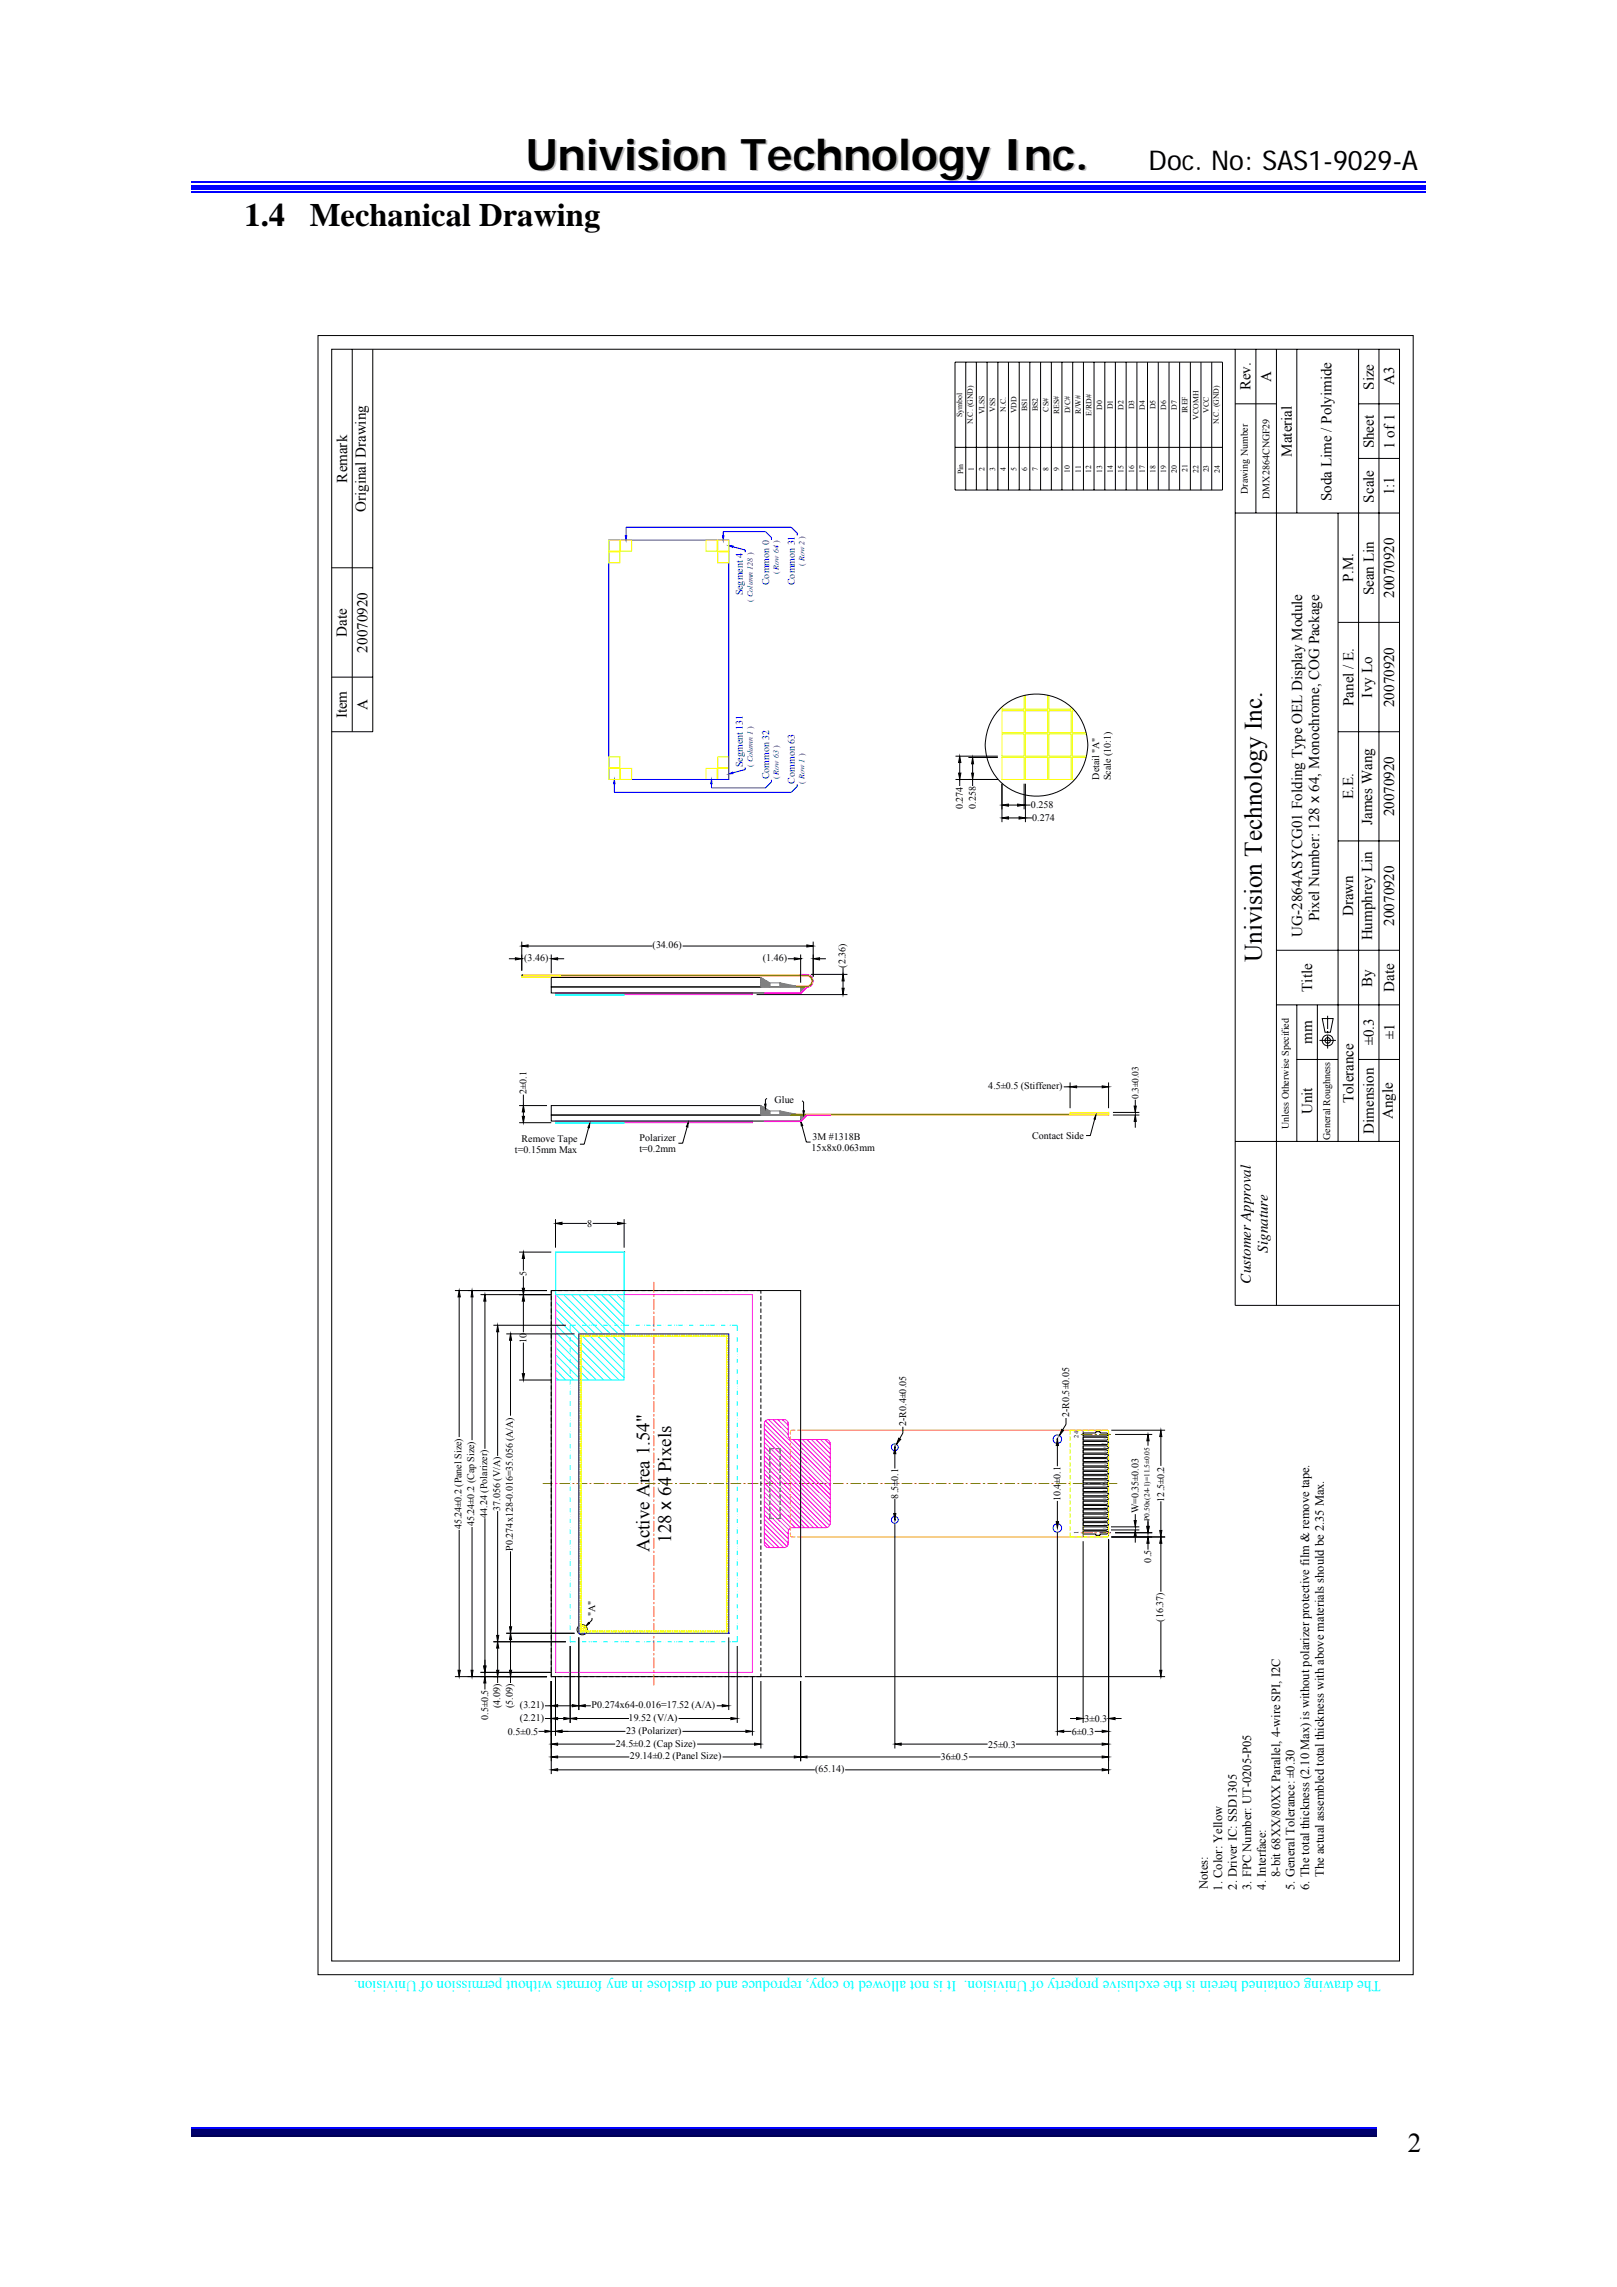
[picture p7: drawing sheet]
<svg xmlns="http://www.w3.org/2000/svg" width="210mm" height="297mm" viewBox="0 0 210 297" stroke-linecap="round" stroke-linejoin="round" font-family="sans-serif">
<defs><g id="words">
<text font-size="5.7" fill="#c0c0c0" x="68.5" y="22.3">Univision Technology Inc.</text>
<g font-size="4.2">
<text x="31.7" y="29.3">1.4</text>
<text x="40.2" y="29.3">Mechanical Drawing</text>
</g>
<g font-size="3.5">
<text x="149.2" y="22">Doc. No: SAS1-9029-A</text>
<text x="182.8" y="279.5">2</text>
</g>
<text font-size="3.3" x="163.9" y="124.9" transform="rotate(-90 163.9 124.9)">Univision Technology Inc.</text>
<g font-size="2.5">
<text x="84.3" y="201.5" transform="rotate(-90 84.3 201.5)">Active Area 1.54&quot;</text>
<text x="87.1" y="200.4" transform="rotate(-90 87.1 200.4)">128 x 64 Pixels</text>
</g>
<g font-size="2">
<text x="162.4" y="50.7" transform="rotate(-90 162.4 50.7)">Rev.</text>
<text x="165.1" y="49.6" transform="rotate(-90 165.1 49.6)">A</text>
<text x="178.4" y="50.6" transform="rotate(-90 178.4 50.6)">Size</text>
<text x="181.1" y="50" transform="rotate(-90 181.1 50)">A3</text>
<text x="167.7" y="59.3" transform="rotate(-90 167.7 59.3)">Material</text>
<text x="178.4" y="58.2" transform="rotate(-90 178.4 58.2)">Sheet</text>
<text x="181.1" y="58.3" transform="rotate(-90 181.1 58.3)">1 of 1</text>
<text x="45.1" y="62.7" transform="rotate(-90 45.1 62.7)">Remark</text>
<text x="172.9" y="65.1" transform="rotate(-90 172.9 65.1)">Soda Lime / Polyimide</text>
<text x="178.4" y="65.3" transform="rotate(-90 178.4 65.3)">Scale</text>
<text x="181.1" y="64.3" transform="rotate(-90 181.1 64.3)">1:1</text>
<text x="47.5" y="66.5" transform="rotate(-90 47.5 66.5)">Original Drawing</text>
<text x="175.7" y="75.6" transform="rotate(-90 175.7 75.6)">P.M.</text>
<text x="178.4" y="77.3" transform="rotate(-90 178.4 77.3)">Sean Lin</text>
<text x="181.1" y="77.7" transform="rotate(-90 181.1 77.7)">20070920</text>
<text x="45" y="82.7" transform="rotate(-90 45 82.7)">Date</text>
<text x="47.7" y="84.8" transform="rotate(-90 47.7 84.8)">20070920</text>
<text x="45" y="93.3" transform="rotate(-90 45 93.3)">Item</text>
<text x="47.7" y="92.2" transform="rotate(-90 47.7 92.2)">A</text>
<text x="175.7" y="91.7" transform="rotate(-90 175.7 91.7)">Panel / E.</text>
<text x="178.2" y="90.6" transform="rotate(-90 178.2 90.6)">Ivy Lo</text>
<text x="181.1" y="91.9" transform="rotate(-90 181.1 91.9)">20070920</text>
<text x="175.7" y="103.8" transform="rotate(-90 175.7 103.8)">E.E.</text>
<text x="178.2" y="107.1" transform="rotate(-90 178.2 107.1)">James Wang</text>
<text x="181.1" y="106" transform="rotate(-90 181.1 106)">20070920</text>
<text x="171.3" y="119.7" transform="rotate(-90 171.3 119.7)">Pixel Number: 128 x 64, Monochrome, COG Package</text>
<text x="175.7" y="119" transform="rotate(-90 175.7 119)">Drawn</text>
<text x="169.1" y="121.7" transform="rotate(-90 169.1 121.7)">UG-2864ASYCG01 Folding Type OEL Display Module</text>
<text x="178.2" y="122.2" transform="rotate(-90 178.2 122.2)">Humphrey Lin</text>
<text x="181.1" y="120.2" transform="rotate(-90 181.1 120.2)">20070920</text>
<text x="170.4" y="128.8" transform="rotate(-90 170.4 128.8)">Title</text>
<text x="178.2" y="128.1" transform="rotate(-90 178.2 128.1)">By</text>
<text x="181.1" y="128.8" transform="rotate(-90 181.1 128.8)">Date</text>
<text x="170.4" y="135.6" transform="rotate(-90 170.4 135.6)">mm</text>
<text x="178.4" y="135.7" transform="rotate(-90 178.4 135.7)">±0.3</text>
<text x="181.1" y="134.9" transform="rotate(-90 181.1 134.9)">±1</text>
<text x="175.7" y="143.3" transform="rotate(-90 175.7 143.3)">Tolerance</text>
<text x="170.4" y="144.7" transform="rotate(-90 170.4 144.7)">Unit</text>
<text x="178.4" y="147.3" transform="rotate(-90 178.4 147.3)">Dimension</text>
<text x="180.9" y="145.3" transform="rotate(-90 180.9 145.3)">Angle</text>
<text x="162.4" y="166.7" transform="rotate(-90 162.4 166.7)">Customer Approval</text>
<text x="164.7" y="162.7" transform="rotate(-90 164.7 162.7)">Signature</text>
</g>
<text font-size="2" fill="#0ff" x="179.3" y="257.3" transform="rotate(-180 179.3 257.3)">The drawing contained herein is the exclusive property of Univision. It is not allowed to copy, reproduce and or disclose in any formats without permission of Univision.</text>
<g font-size="1.6">
<text x="156.8" y="245.4" transform="rotate(-90 156.8 245.4)">Notes:</text>
<text x="158.7" y="245.6" transform="rotate(-90 158.7 245.6)">1. Color: Yellow</text>
<text x="160.6" y="245.4" transform="rotate(-90 160.6 245.4)">2. Driver IC: SSD1305</text>
<text x="162.5" y="245.5" transform="rotate(-90 162.5 245.5)">3. FPC Number: UT-0205-P05</text>
<text x="164.4" y="245.4" transform="rotate(-90 164.4 245.4)">4. Interface:</text>
<text x="166.2" y="243.8" transform="rotate(-90 166.2 243.8)">8-bit 68XX/80XX Parallel, 4-wire SPI, I2C</text>
<text x="168.1" y="245.5" transform="rotate(-90 168.1 245.5)">5. General Tolerance: ±0.30</text>
<text x="170" y="245.5" transform="rotate(-90 170 245.5)">6. The total thickness (2.10 Max) is without polarizer protective film &amp; remove tape.</text>
<text x="171.9" y="243.8" transform="rotate(-90 171.9 243.8)">The actual assembled total thickness with above materials should be 2.35 Max.</text>
</g>
<g font-size="1.3">
<text x="162.1" y="64.2" transform="rotate(-90 162.1 64.2)">Drawing Number</text>
<text x="164.8" y="64.8" transform="rotate(-90 164.8 64.8)">DMX2864CNGF29</text>
<text x="142.7" y="101.3" transform="rotate(-90 142.7 101.3)">Detail &quot;A&quot;</text>
<text x="144.2" y="101.3" transform="rotate(-90 144.2 101.3)">Scale (10:1)</text>
<text x="125.1" y="105.1" transform="rotate(-90 125.1 105.1)">0.274</text>
<text x="126.7" y="105.1" transform="rotate(-90 126.7 105.1)">0.258</text>
<text x="133.9" y="105">0.258</text>
<text x="134" y="106.7">0.274</text>
<text x="68.1" y="124.8">(3.46)</text>
<text x="84.8" y="123.2">(34.06)</text>
<text x="99.1" y="124.8">(1.46)</text>
<text x="109.8" y="125.7" transform="rotate(-90 109.8 125.7)">(2.36)</text>
<text x="68.4" y="142.1" transform="rotate(-90 68.4 142.1)">2±0.1</text>
<text x="100.6" y="143.3">Glue</text>
<text x="128.3" y="141.5">4.5±0.5 (Stiffener)</text>
<text x="66.9" y="149.8">t=0.15mm Max</text>
<text x="67.7" y="148.3">Remove Tape</text>
<text x="83" y="149.7">t=0.2mm</text>
<text x="83.1" y="148.2">Polarizer</text>
<text x="105.4" y="149.5">15x8x0.063mm</text>
<text x="105.5" y="148.1">3M #1318B</text>
<text x="134" y="148">Contact Side</text>
<text x="167.4" y="146.7" transform="rotate(-90 167.4 146.7)">Unless Otherwise Specified</text>
<text x="172.7" y="148.1" transform="rotate(-90 172.7 148.1)">General Roughness</text>
<text x="76.3" y="159.3">8</text>
<text x="68.4" y="165.7" transform="rotate(-90 68.4 165.7)">5</text>
<text x="68.4" y="174.4" transform="rotate(-90 68.4 174.4)">10</text>
<text x="117.7" y="185.3" transform="rotate(-90 117.7 185.3)">2-R0.4±0.05</text>
<text x="138.8" y="184.1" transform="rotate(-90 138.8 184.1)">2-R0.5±0.05</text>
<text x="63.2" y="197.1" transform="rotate(-90 63.2 197.1)">44.24 (Polarizer)</text>
<text x="64.9" y="196.2" transform="rotate(-90 64.9 196.2)">37.056 (V/A)</text>
<text x="116.6" y="194.6" transform="rotate(-90 116.6 194.6)">8.5±0.1</text>
<text x="137.7" y="195" transform="rotate(-90 137.7 195)">10.4±0.1</text>
<text x="147.8" y="196.6" transform="rotate(-90 147.8 196.6)">W=0.35±0.03</text>
<text x="151.2" y="195" transform="rotate(-90 151.2 195)">12.5±0.2</text>
<text x="59.9" y="198.6" transform="rotate(-90 59.9 198.6)">45.24±0.2 (Panel Size)</text>
<text x="61.6" y="198.2" transform="rotate(-90 61.6 198.2)">45.24±0.2 (Cap Size)</text>
<text x="66.6" y="201.4" transform="rotate(-90 66.6 201.4)">P0.274x128-0.016=35.056 (A/A)</text>
<text x="149.5" y="202.9" transform="rotate(-90 149.5 202.9)">0.5</text>
<text x="77.3" y="210" transform="rotate(-90 77.3 210)">&quot;A&quot;</text>
<text x="151" y="210.6" transform="rotate(-90 151 210.6)">(16.37)</text>
<text x="64.9" y="221.8" transform="rotate(-90 64.9 221.8)">(4.09)</text>
<text x="66.6" y="221.8" transform="rotate(-90 66.6 221.8)">(5.09)</text>
<text x="67.5" y="221.8">(3.21)</text>
<text x="76.8" y="221.8">P0.274x64-0.016=17.52 (A/A)</text>
<text x="63.4" y="223.4" transform="rotate(-90 63.4 223.4)">0.5±0.5</text>
<text x="66" y="225.3">0.5±0.5</text>
<text x="67.5" y="223.5">(2.21)</text>
<text x="80" y="226.8">24.5±0.2 (Cap Size)</text>
<text x="81.3" y="225.2">23 (Polarizer)</text>
<text x="81.6" y="223.5">19.52 (V/A)</text>
<text x="128.3" y="227">25±0.3</text>
<text x="139.2" y="225.3">6±0.3</text>
<text x="140.8" y="223.6">3±0.3</text>
<text x="81.8" y="228.5">29.14±0.2 (Panel Size)</text>
<text x="105.9" y="230.2">(65.14)</text>
<text x="122.2" y="228.6">36±0.5</text>
</g>
<g font-size="1.3" fill="#00f">
<text x="96.5" y="77.3" transform="rotate(-90 96.5 77.3)">Segment 4</text>
<text x="99.9" y="76" transform="rotate(-90 99.9 76)">Common 0</text>
<text x="103.2" y="76" transform="rotate(-90 103.2 76)">Common 31</text>
<text x="96.5" y="99.7" transform="rotate(-90 96.5 99.7)">Segment 131</text>
<text x="99.9" y="101.2" transform="rotate(-90 99.9 101.2)">Common 32</text>
<text x="103.2" y="101.8" transform="rotate(-90 103.2 101.8)">Common 63</text>
</g>
<text font-size="1.2" x="147.8" y="142.8" transform="rotate(-90 147.8 142.8)">0.3±0.03</text>
<g font-size="1">
<text x="127.8" y="53.8" transform="rotate(-90 127.8 53.8)">VLSS</text>
<text x="129.2" y="53.5" transform="rotate(-90 129.2 53.5)">VSS</text>
<text x="130.6" y="53.5" transform="rotate(-90 130.6 53.5)">N.C.</text>
<text x="132" y="53.7" transform="rotate(-90 132 53.7)">VDD</text>
<text x="133.4" y="53.4" transform="rotate(-90 133.4 53.4)">BS1</text>
<text x="134.8" y="53.4" transform="rotate(-90 134.8 53.4)">BS2</text>
<text x="136.2" y="53.5" transform="rotate(-90 136.2 53.5)">CS#</text>
<text x="137.5" y="53.8" transform="rotate(-90 137.5 53.8)">RES#</text>
<text x="139" y="53.7" transform="rotate(-90 139 53.7)">D/C#</text>
<text x="140.3" y="53.8" transform="rotate(-90 140.3 53.8)">R/W#</text>
<text x="141.7" y="54" transform="rotate(-90 141.7 54)">E/RD#</text>
<text x="143.1" y="53.2" transform="rotate(-90 143.1 53.2)">D0</text>
<text x="144.5" y="53.2" transform="rotate(-90 144.5 53.2)">D1</text>
<text x="145.9" y="53.2" transform="rotate(-90 145.9 53.2)">D2</text>
<text x="147.3" y="53.2" transform="rotate(-90 147.3 53.2)">D3</text>
<text x="148.7" y="53.2" transform="rotate(-90 148.7 53.2)">D4</text>
<text x="150.1" y="53.2" transform="rotate(-90 150.1 53.2)">D5</text>
<text x="151.4" y="53.2" transform="rotate(-90 151.4 53.2)">D6</text>
<text x="152.8" y="53.2" transform="rotate(-90 152.8 53.2)">D7</text>
<text x="154.2" y="53.7" transform="rotate(-90 154.2 53.7)">IREF</text>
<text x="157" y="53.6" transform="rotate(-90 157 53.6)">VCC</text>
<text x="124.9" y="54.2" transform="rotate(-90 124.9 54.2)">Symbol</text>
<text x="126.3" y="55.1" transform="rotate(-90 126.3 55.1)">N.C. (GND)</text>
<text x="155.6" y="54.5" transform="rotate(-90 155.6 54.5)">VCOMH</text>
<text x="158.3" y="55.1" transform="rotate(-90 158.3 55.1)">N.C. (GND)</text>
<text x="125.1" y="61.6" transform="rotate(-90 125.1 61.6)">Pin</text>
<text x="126.5" y="61.2" transform="rotate(-90 126.5 61.2)">1</text>
<text x="127.8" y="61.1" transform="rotate(-90 127.8 61.1)">2</text>
<text x="129.2" y="61.1" transform="rotate(-90 129.2 61.1)">3</text>
<text x="130.6" y="61.1" transform="rotate(-90 130.6 61.1)">4</text>
<text x="132" y="61.1" transform="rotate(-90 132 61.1)">5</text>
<text x="133.4" y="61.2" transform="rotate(-90 133.4 61.2)">6</text>
<text x="134.8" y="61.2" transform="rotate(-90 134.8 61.2)">7</text>
<text x="136.2" y="61.2" transform="rotate(-90 136.2 61.2)">8</text>
<text x="137.5" y="61.2" transform="rotate(-90 137.5 61.2)">9</text>
<text x="138.9" y="61.4" transform="rotate(-90 138.9 61.4)">10</text>
<text x="140.3" y="61.4" transform="rotate(-90 140.3 61.4)">11</text>
<text x="141.7" y="61.4" transform="rotate(-90 141.7 61.4)">12</text>
<text x="143.1" y="61.4" transform="rotate(-90 143.1 61.4)">13</text>
<text x="144.5" y="61.4" transform="rotate(-90 144.5 61.4)">14</text>
<text x="145.9" y="61.4" transform="rotate(-90 145.9 61.4)">15</text>
<text x="147.3" y="61.4" transform="rotate(-90 147.3 61.4)">16</text>
<text x="148.7" y="61.4" transform="rotate(-90 148.7 61.4)">17</text>
<text x="150.1" y="61.4" transform="rotate(-90 150.1 61.4)">18</text>
<text x="151.4" y="61.4" transform="rotate(-90 151.4 61.4)">19</text>
<text x="152.8" y="61.4" transform="rotate(-90 152.8 61.4)">20</text>
<text x="154.2" y="61.3" transform="rotate(-90 154.2 61.3)">21</text>
<text x="155.6" y="61.4" transform="rotate(-90 155.6 61.4)">22</text>
<text x="157" y="61.4" transform="rotate(-90 157 61.4)">23</text>
<text x="158.4" y="61.4" transform="rotate(-90 158.4 61.4)">24</text>
<text x="149.3" y="197.5" transform="rotate(-90 149.3 197.5)">P0.50x(24-1)=11.5±0.05</text>
</g>
<g font-size="1" fill="#00f">
<text x="101.2" y="74.6" transform="rotate(-90 101.2 74.6)">( Row 64 )</text>
<text x="104.5" y="73.5" transform="rotate(-90 104.5 73.5)">( Row 2 )</text>
<text x="97.7" y="78.2" transform="rotate(-90 97.7 78.2)">( Column 128 )</text>
<text x="97.7" y="99.6" transform="rotate(-90 97.7 99.6)">( Column 1 )</text>
<text x="101.2" y="101.2" transform="rotate(-90 101.2 101.2)">( Row 63 )</text>
<text x="104.5" y="101.8" transform="rotate(-90 104.5 101.8)">( Row 1 )</text>
</g>
<g font-size=".8">
<text x="140.1" y="186.7" transform="rotate(-90 140.1 186.7)">24</text>
<text x="140.1" y="199.3" transform="rotate(-90 140.1 199.3)">1</text>
</g>
</g></defs>
<path d="M24.9 25h160.2" fill="none" stroke="#00f" stroke-width=".25"/>
<path d="M24.9 24h160.2v.6h-160.2z" fill="#00f"/>
<path d="M24.9 23.7h160.2M24.9 276.4h153.9" fill="none" stroke="#00f" stroke-width=".25"/>
<path d="M24.9 276.5h153.9v.8h-153.9z" fill="#00006b"/>
<path d="M24.9 277.4h153.9" fill="none" stroke="#005" stroke-width=".25"/>
<g fill="none" stroke="#000" stroke-width=".13">
<path d="M147.6 47v16.6M149 47v16.6M150.4 47v16.6M151.8 47v16.6M153.2 47v16.6M154.6 47v16.6M156 47v16.6M157.4 47v16.6M158.7 47v16.6M66.1 124.5h.8M66.9 124.4l.9 .1-.9 .2zM67.8 122.9l.8-.2v.3z"/>
<path d="M67.8 126.6h.1M67.8 124.5h.1M67.8 122.9h.1M67.8 122.3v3.8M68.6 122.9h16.1M71.6 127h27.2v1.2h-27.2zM71.6 128.2h32.4v.8h-32.4zM71.6 124.5l.8-.1v.3zM71.6 124v2.4M71.6 127h.1M72.4 124.5h.9M88.6 122.9h16.2"/>
<path d="M97.7 129.2h.1M98.3 129.2h11.7M102.3 124.5h.8M103.1 124.4l.9 .1-.9 .2zM104 128.2h.1M104 124.5h.1M104 124v3.6M104.8 126.6h.1M104.8 122.7l.8 .2-.8 .1zM105.3 126.6h4.7M105.6 124.5l.8-.1v.3zM105.6 122.3v4.6"/>
<path d="M105.6 127.4h.1M106.4 124.5h.9M109.3 128.4h.3l-.1 .8zM109.5 126.6l.1 .8h-.3zM109.5 125.7v.9M109.5 127.4v1M67.4 145.8h4.2M67.4 143.6h3.6M67.8 145h.3l-.1 .8zM68 143.6l.1 .8h-.3zM68 142.2v1.4M68 144.4v.6"/>
<path d="M71.6 143.6h27.2v1.2h-27.2zM71.6 144.8h32.4v.8h-32.4zM71.6 143.6h.1M72.1 145.8h.1M72.1 158.3v3.8M72.1 158.9h.1M72.2 158.9l.8-.2v.3zM73 158.9h3.2M76.4 146.5l-.5 2.1h-.6M76.6 145.9l-.1 .6-.2-.1zM77 158.9h3.2M80.2 158.7l.8 .2-.8 .1z"/>
<path d="M81 158.3v3.8M99.3 143.4h.2l-.1 .5zM99.6 142.6l-.2 .2v.6M104 145.7l.2 .5h-.1zM104.1 146.2l.6 2.1h.6M104.2 143l.2 .2v1.1M104.3 144.3h.2l-.1 .5zM138.1 141.2h.9M139 141.2l.8-.2v.3zM139 144.5h.1M139 140.6v3.3M139.8 141.2h3.3"/>
<path d="M143.1 141l.9 .2-.9 .1zM144 144.8h.1M144 144.5h.1M144 140.6v3.3M144.5 144.8h3.5M144.5 144.5h3.5M147.3 143.7h.3l-.2 .8zM147.4 144.8l.2 .8h-.3zM147.4 144.5h.1M147.4 142.8v.9M147.4 145.6v.9M59.1 167.6h11.9"/>
<path d="M59.6 167.6l.2 .8h-.3zM59.6 168.4v18.2M61.3 167.6l.1 .8h-.2zM61.3 167.6h.1M61.3 168.4v18.6M62.4 168.1h9.2M63 168.1l.1 .9h-.3zM63 168.1h.1M63 169v19.2M64.1 172.1h9.4M64.6 172.1l.2 .9h-.3zM64.6 173v16.1"/>
<path d="M65.7 173.2h8.9M66.3 173.2l.1 .9h-.2zM66.3 173.2h.1M66.3 174.1v9.8M67.4 162.6h4.2M67.4 179.2h4.2M67.8 167.3h.3l-.1 .8zM67.8 178.4h.3l-.1 .8zM68 162.6l.1 .8h-.3zM68 168.1l.1 .9h-.3zM68 163.4v1.6M68 165.8v1.5"/>
<path d="M68 169v4M68 174.4v4M71.6 168.3v.5M71.6 169.1v.6M71.6 169.9v.6M71.6 170.8v.5M71.6 171.6v.6M71.6 172.4v.6M71.6 173.3v.5M71.6 174.1v.6M71.6 174.9v.6M71.6 175.8v.5"/>
<path d="M71.6 176.6v.6M71.6 177.4v.6M71.6 178.3v.5M71.6 179.1v.6M71.6 179.9v.6M72.1 168.1h.1M72.1 162.6h.1M72.1 179.2h.1M72.1 167.6h-.5v.4M72.4 167.6h.6M73.3 167.6h.5M74 172.1h.1"/>
<path d="M74.1 167.6h.6M74.9 167.6h.6M75.2 173.2h.1M75.8 167.6h.5M76.6 167.6h.6M77.4 167.6h.6M78.3 167.6h.5M79.1 167.6h.6M79.9 167.6h.6M80.8 167.6h.5M81 162.6h.1M81.6 167.6h.5"/>
<path d="M82.4 167.6h.6M83.2 167.6h.6M84.1 167.6h.5M84.9 167.6h.6M85.7 167.6h.6M86.6 167.6h.5M87.4 167.6h.6M88.3 167.6h.5M89.1 167.6h.5M89.9 167.6h.6M90.8 167.6h.5M91.6 167.6h.6"/>
<path d="M92.4 167.6h.6M93.3 167.6h.5M94.1 167.6h.5M94.9 167.6h.6M95.8 167.6h.5M96.6 167.6h.6M97.4 167.6h.6M98.3 167.6h.5v.4M98.8 168.3v.5M98.8 169.1v.6M98.8 169.9v.6M98.8 170.8v.5"/>
<path d="M98.8 171.6v.6M98.8 172.4v.6M98.8 173.3v.5M98.8 174.1v.6M98.8 174.9v.6M98.8 175.8v.5M98.8 176.6v.6M98.8 177.4v.6M98.8 178.3v.5M98.8 179.1v.6M98.8 179.9v.6M59.6 198.7v18.2"/>
<path d="M61.3 198.3v18.6M63 197.2v19.2M64.6 196.3v16.1M71.6 180.8v.5M71.6 181.6v.6M71.6 182.4v.6M71.6 183.3v.5M71.6 184.1v.5M71.6 184.9v.6M71.6 185.8v.5M71.6 186.6v.5M71.6 187.4v.6"/>
<path d="M71.6 188.3v.5M71.6 189.1v.5M71.6 189.9v.6M71.6 190.7v.6M71.6 191.6v.5M71.6 192.4v.6M71.6 193.2v.6M71.6 194.1v.5M71.6 194.9v.6M71.6 195.7v.6M71.6 196.6v.5M71.6 197.4v.6"/>
<path d="M71.6 198.2v.6M71.6 199.1v.5M71.6 199.9v.5M98.8 180.8v.5M98.8 181.6v.6M98.8 182.4v.6M98.8 183.3v.5M98.8 184.1v.5M98.8 184.9v.6M98.8 185.8v.5M98.8 186.6v.5M98.8 187.4v.6"/>
<path d="M98.8 188.3v.5M98.8 189.1v.5M98.8 189.9v.6M98.8 190.7v.6M98.8 191.6v.5M98.8 192.4v.6M98.8 193.2v.6M98.8 194.1v.5M98.8 194.9v.6M98.8 195.7v.6M98.8 196.6v.5M98.8 197.4v.6"/>
<path d="M98.8 198.2v.6M98.8 199.1v.5M98.8 199.9v.5M116.1 196.6h.2l-.1 .8zM116.2 188l.1 .8h-.2zM116.2 197.4h.1M116.2 188h.1M116.2 188.8v1.9M116.2 194.6v2M137.2 197.6h.3l-.2 .9zM137.3 186.9l.2 .8h-.3zM137.3 187.7v2.7"/>
<path d="M137.3 194.9v2.7M137.3 198.5h.1M137.3 186.9h.1M140.7 199.6h.1M140.7 198.9h3l.3 .1v.2h-.2h-.9v.2h-.6v-.2h-1.6zM140.7 198.3h3l.3 .1v.2l-.3 .1h-3zM140.7 197.8h3l.3 .1v.1l-.2 .1h-3.1zM140.7 197.2h3l.3 .1v.2l-.3 .1h-3zM140.7 196.7h3.1l.2 .1v.1l-.3 .1h-3zM140.7 196.1h3l.3 .1v.2l-.3 .1h-3zM140.7 195.5h3l.3 .1v.2l-.2 .1h-3.1zM140.7 195h3l.3 .1v.2l-.3 .1h-3z"/>
<path d="M140.7 194.4h3l.3 .1v.2l-.2 .1h-3.1zM140.7 193.9h3.1l.2 .1v.2l-.3 .1h-3zM140.7 193.3h3l.3 .1v.2l-.3 .1h-3zM140.7 192.8h3l.3 .1v.2h-.2h-3.1zM140.7 186.1h1.6v-.2h.6v.2h.9l.2 .1v.2l-.3 .1h-3zM140.7 186.7h3l.3 .1v.1l-.2 .1h-3.1zM140.7 187.2h3l.3 .1v.2l-.3 .1h-3zM140.7 187.8h3.1l.2 .1v.2l-.3 .1h-3zM140.7 188.3h3l.3 .1v.2l-.2 .1h-3.1zM140.7 188.9h3.1l.2 .1v.2l-.3 .1h-3zM140.7 189.4h3l.3 .1v.2l-.2 .1h-3.1zM140.7 190h3l.3 .1v.2l-.3 .1h-3z"/>
<path d="M140.7 190.6h3.1l.2 .1v.1l-.3 .1h-3zM140.7 191.1h3l.3 .1v.2l-.3 .1h-3zM140.7 191.7h3l.3 .1v.1l-.2 .1h-3.1zM140.7 192.2h3l.3 .1v.2l-.3 .1h-3zM144 199.9v30.5M144 199.4h.1M59.1 217.8h11.9M59.5 216.9h.3l-.2 .9zM61.2 216.9h.2l-.1 .9zM62.4 217.2h9.2M62.8 216.4h.3l-.1 .8zM63 217.8l.1 .8h-.3z"/>
<path d="M63 217.8h.1M63 217.2v.6M63 218.6v.8M64.1 213.2h9.4M64.5 216.9h.3l-.2 .9zM64.5 212.4h.3l-.2 .8zM64.6 213.2l.2 .9h-.3zM64.6 214.1v2.8M64.6 217.8v.8M65.7 212.1h8.9M66.2 216.9h.2l-.1 .9zM66.2 211.3h.2l-.1 .8z"/>
<path d="M66.3 212.1l.1 .9h-.2zM66.3 217.8h.1M66.3 201.5v9.8M66.3 213v3.9M66.3 217.8v.8M71.6 217.4v.4h.5v7.6M71.6 200.7v.6M71.6 201.6v.5M71.6 202.4v.5M71.6 203.2v.6M71.6 204v.6M71.6 204.9v.5"/>
<path d="M71.6 205.7v.6M71.6 206.5v.6M71.6 207.4v.5M71.6 208.2v.6M71.6 209v.6M71.6 209.9v.5M71.6 210.7v.6M71.6 211.5v.6M71.6 212.4v.5M71.6 213.2v.6M71.6 214v.6M71.6 214.9v.5"/>
<path d="M71.6 215.7v.6M71.6 216.5v.6M71.6 218.3v12.1M72.1 217.2h.1M72.4 217.8h.6M73.3 217.8h.5M74 213.8v10M74 213.2h.1M74.1 217.8h.6M74.9 217.8h.6M75.2 212.7v9.4M75.2 212.1h.1"/>
<path d="M75.8 217.8h.5M76.6 217.8h.6M77.4 217.8h.6M78.3 217.8h.5M79.1 217.8h.6M79.9 217.8h.6M80.8 217.8h.5M81.6 217.8h.5M82.4 217.8h.6M83.2 217.8h.6M84.1 217.8h.5M84.9 217.8h.6"/>
<path d="M85.7 217.8h.6M86.6 217.8h.5M87.4 217.8h.6M88.3 217.8h.5M89.1 217.8h.5M89.9 217.8h.6M90.8 217.8h.5M91.6 217.8h.6M92.4 217.8h.6M93.3 217.8h.5M94.1 217.8h.5M94.6 212.1h.1"/>
<path d="M94.6 212.7v9.4M94.9 217.8h.6M95.7 213.2h.1M95.7 213.8v10M95.8 217.8h.5M96.6 217.8h.6M97.4 217.8h.6M97.7 217.2h.1M97.7 217.8v7.6M98.8 217.4v.4h-.5M98.8 200.7v.6M98.8 201.6v.5"/>
<path d="M98.8 202.4v.5M98.8 203.2v.6M98.8 204v.6M98.8 204.9v.5M98.8 205.7v.6M98.8 206.5v.6M98.8 207.4v.5M98.8 208.2v.6M98.8 209v.6M98.8 209.9v.5M98.8 210.7v.6M98.8 211.5v.6"/>
<path d="M98.8 212.4v.5M98.8 213.2v.6M98.8 214v.6M98.8 214.9v.5M98.8 215.7v.6M98.8 216.5v.6M98.8 218.3v8.8M104 217.8h.1M104 218.3v10.4M140.7 200.2v23.6M69.9 224.9h.9M70.8 224.7l.8 .2-.8 .1z"/>
<path d="M70.8 223.2h.8M70.8 221.6h.8M71.6 221.6l.8-.2v.3zM71.6 223.2l.8-.1v.3zM71.6 226.5l.8-.1v.3zM71.6 228.2l.8-.1v.2zM71.6 229.9l.8-.2v.3zM71.6 224.9h.6M71.6 226.5h.1M71.6 228.2h.1M71.6 229.9h.1M72.2 224.9l.8-.2v.3z"/>
<path d="M72.4 223.2h.8M72.4 221.6h1.9M72.4 226.5h7.5M72.4 228.2h9.3M72.4 229.9h33.4M73 224.9h8.2M73.2 223.1l.8 .1-.8 .2zM74 223.2l.9-.1v.3zM74 223.2h.1M74.3 221.4l.9 .2-.9 .1zM74.9 223.2h6.8M75.2 221.6l.8-.2v.3z"/>
<path d="M75.2 221.6h.1M76 221.6h.7M88.1 223.2h6.8M88.6 224.9h8.3M90.5 226.5h7.5M93.1 221.6h.7M93.8 221.4l.8 .2-.8 .1zM93.8 228.2h9.3M94.9 223.1l.9 .1-.9 .2zM96.9 224.7l.8 .2-.8 .1zM98 226.4l.8 .1-.8 .2zM103.1 228.1l.9 .1-.9 .1z"/>
<path d="M109.7 229.9h33.4M139 223.2h.8M139.8 223.1l.9 .1-.9 .2zM140.7 223.2h.1M143.1 229.7l.9 .2-.9 .1zM144 223.2l.8-.1v.3zM144.8 223.2h.8"/>
</g>
<g fill="#000">
<path d="M66.9 124.4l.9 .1-.9 .2zM67.8 122.9l.8-.2v.3zM71.6 124.5l.8-.1v.3zM103.1 124.4l.9 .1-.9 .2zM104.8 122.7l.8 .2-.8 .1zM105.6 124.5l.8-.1v.3zM109.3 128.4h.3l-.1 .8zM109.5 126.6l.1 .8h-.3zM67.8 145h.3l-.1 .8zM68 143.6l.1 .8h-.3zM72.2 158.9l.8-.2v.3zM76.6 145.9l-.1 .6-.2-.1z"/>
<path d="M80.2 158.7l.8 .2-.8 .1zM99.3 143.4h.2l-.1 .5zM104 145.7l.2 .5h-.1zM104.3 144.3h.2l-.1 .5zM139 141.2l.8-.2v.3zM143.1 141l.9 .2-.9 .1zM147.4 144.8l.2 .8h-.3zM147.3 143.7h.3l-.2 .8zM59.6 167.6l.2 .8h-.3zM61.3 167.6l.1 .8h-.2zM63 168.1l.1 .9h-.3zM64.6 172.1l.2 .9h-.3z"/>
<path d="M66.3 173.2l.1 .9h-.2zM67.8 167.3h.3l-.1 .8zM68 162.6l.1 .8h-.3zM67.8 178.4h.3l-.1 .8zM68 168.1l.1 .9h-.3zM116.1 196.6h.2l-.1 .8zM116.2 188l.1 .8h-.2zM137.2 197.6h.3l-.2 .9zM137.3 186.9l.2 .8h-.3zM59.5 216.9h.3l-.2 .9zM61.2 216.9h.2l-.1 .9zM62.8 216.4h.3l-.1 .8z"/>
<path d="M63 217.8l.1 .8h-.3zM64.6 213.2l.2 .9h-.3zM64.5 216.9h.3l-.2 .9zM64.5 212.4h.3l-.2 .8zM66.3 212.1l.1 .9h-.2zM66.2 216.9h.2l-.1 .9zM66.2 211.3h.2l-.1 .8zM70.8 224.7l.8 .2-.8 .1zM71.6 221.6l.8-.2v.3zM71.6 223.2l.8-.1v.3zM71.6 226.5l.8-.1v.3zM71.6 228.2l.8-.1v.2z"/>
<path d="M71.6 229.9l.8-.2v.3zM72.2 224.9l.8-.2v.3zM73.2 223.1l.8 .1-.8 .2zM74.3 221.4l.9 .2-.9 .1zM74 223.2l.9-.1v.3zM75.2 221.6l.8-.2v.3zM93.8 221.4l.8 .2-.8 .1zM94.9 223.1l.9 .1-.9 .2zM96.9 224.7l.8 .2-.8 .1zM98 226.4l.8 .1-.8 .2zM103.1 228.1l.9 .1-.9 .1zM139.8 223.1l.9 .1-.9 .2z"/>
<path d="M143.1 229.7l.9 .2-.9 .1zM144 223.2l.8-.1v.3z"/>
</g>
<g fill="none" stroke="#f0f" stroke-width=".13">
<path d="M72.2 129h25.5v.2h-25.5zM99.3 129h4.7l.8-.8a.77 .77 0 0 0 .7-.8 .77 .77 0 0 0-.7-.8h-.9h.9a.85 .85 0 0 1 .8 .8 .85 .85 0 0 1-.8 .8l-.8 .8zM104.8 128.2h.1M72.2 145.6h25.5v.2h-25.5zM72.2 168.1h25.5v49.1h-25.5zM99.3 199.7l1.3 1.3M99.3 199.1l1.9 1.9M99.3 198.5l2.5 2.5M99.3 197.9l2.9 3M99.3 197.3l3.1 3.1M99.3 196.7l3.1 3.1M99.3 196.1l3.1 3.1"/>
<path d="M99.3 195.6l3.1 3.1M99.3 195l3.4 3.4M99.3 194.4l4 4M99.3 193.8l4.6 4.6M99.3 193.2l5.2 5.2M99.3 192.6l5.8 5.8M99.3 192l6.3 6.4M99.3 191.4l6.9 7M99.3 190.9l7.5 7.5M99.3 190.3l8.1 8.1M99.3 189.7l8.4 8.4M99.3 189.1l8.5 8.5"/>
<path d="M99.3 188.5l8.5 8.6M99.3 187.9l8.5 8.6M99.3 187.3l8.5 8.6M99.3 186.7l8.5 8.6M99.3 186.1l8.5 8.6M99.3 185.6l8.5 8.5M99.3 185l8.5 8.5M99.4 184.6l8.4 8.3M99.5 184.4h2.3a.52 .52 0 0 1 .6 .5v1.5v.3l.2 .2 .3 .1h4.4h.2l.2 .2 .1 .3v10.3l-.3 .5-.2 .1-4.7 .1-.2 .2v.3l-.1 1.6-.2 .3-2.3 .1-.3-.1-.2-.2v-.3v-15.5v-.2zM99.8 184.4l8 7.9M100.4 184.4l2 1.9M101 184.4l1.4 1.3"/>
<path d="M101.6 184.4l.8 .7M103 187l4.8 4.7M103.6 187l4.2 4.2M104.2 187l3.6 3.6M104.8 187l3 3M105.4 187l2.4 2.4M106 187l1.8 1.8M106.6 187l1.2 1.2M107.1 187l.7 .6M99.3 200.3l.7 .7"/>
</g>
<g fill="none" stroke="#808080" stroke-width=".13">
<path d="M98.8 127l1.2 .7v.5h-1.2zM98.8 128l.1 .2M98.8 127.9l.3 .3M98.8 127.7l.5 .5M98.8 127.5l.7 .7M98.8 127.3l.9 .9M98.8 127.1l1.1 1.1M98.8 127h.1M98.9 127.9l-.1 .1M98.9 127.1l-.1 .1M99 127.6l-.2 .2M99 127.1l1 .9"/>
<path d="M99.1 128.1l-.1 .1M99.1 127.3l-.3 .3M99.1 127.1l-.2 .2M99.2 127.8l-.3 .3M99.3 127.5l-.3 .3M99.3 127.3l-.2 .2M99.4 128l-.2 .2M99.5 127.7l-.3 .3M99.5 127.3l-.1 .1M99.5 127.4l.5 .4-.3 .3M99.5 127.4l-.2 .3M99.7 127.9l-.3 .3"/>
<path d="M99.7 127.5l-.1 .1M99.8 127.6l-.3 .3M99.9 128.1l-.1 .1M99.9 127.6l-.1 .2M100 127.7h1.3v.5h-1.3zM101.3 127.7l2.1 .4h-.8v.1h-1.3zM101.3 128l.2 .2M101.3 127.8l.4 .4M101.4 127.7l.5 .5M101.4 128.1l-.1 .1M101.5 127.7l-.1 .1M101.5 127.8l-.2 .2"/>
<path d="M101.6 127.7l.5 .5M101.7 128l-.2 .2M101.8 127.7l-.2 .3M101.9 127.8l.4 .4M101.9 127.8v.1M102 127.9l-.2 .3M102.1 127.8l.4 .4M102.2 128.1l-.1 .1M102.3 127.8l-.3 .3M102.3 127.9l.3 .3M102.4 127.9l-.1 .1M102.5 128l-.2 .2"/>
<path d="M102.6 127.9l.1 .2M102.8 128l-.2 .2M102.8 128l.2 .1M102.9 128l-.1 .1M103.1 128v.1M103.3 128l-.1 .1M103.3 128.1h.1M104 128.2h.8l-.8 .8zM104 128.5h.1M104 128.7l.1 .1M104 128.5l.2 .2M104.1 128.2l.3 .3"/>
<path d="M104.1 128.2l-.1 .1 .3 .3M104.2 128.7l-.2 .2M104.2 128.2l.3 .2M104.3 128.4l-.3 .3M104.3 128.2l-.2 .2M104.4 128.2l.2 .1M104.5 128.2h-.1M104.6 128.3l-.3 .2M104.6 128.2h.1M98.8 143.6l1.2 .7v.5h-1.2zM98.8 144.7l.1 .1M98.8 144.5l.3 .3"/>
<path d="M98.8 144.3l.5 .5M98.8 144.1l.7 .7M98.8 143.9l.9 .9M98.8 143.7l1.1 1.1M98.8 143.6h.1M98.9 144.5l-.1 .1M98.9 143.8h-.1M99 144.3l-.2 .1M99 143.7l1 1M99.1 144.8h-.1M99.1 144l-.3 .2M99.1 143.7l-.2 .2"/>
<path d="M99.2 144.5l-.3 .2M99.3 144.1l-.3 .3M99.3 143.9l-.2 .2M99.4 144.7l-.2 .1M99.5 144.4l-.3 .2M99.5 144h-.1M99.5 144l.5 .5-.3 .2M99.5 144.1l-.2 .2M99.7 144.5l-.3 .3M99.7 144.1l-.1 .1M99.8 144.3l-.3 .2M99.9 144.8h-.1"/>
<path d="M99.9 144.3l-.1 .1M100 144.3h1.3v.5h-1.3zM101.3 144.3l2.1 .4h-.8v.1h-1.3zM101.3 144.6l.2 .2M101.3 144.4l.4 .4M101.4 144.3l.5 .5M101.4 144.8h-.1M101.5 144.3l-.1 .1M101.5 144.5l-.2 .2M101.6 144.4l.5 .4M101.7 144.7l-.2 .1M101.8 144.4l-.2 .2"/>
<path d="M101.9 144.4l.4 .4M101.9 144.4v.1M102 144.5l-.2 .3M102.1 144.5l.4 .3M102.2 144.8h-.1M102.3 144.5l-.3 .2M102.3 144.5l.3 .3M102.4 144.5l-.1 .1M102.5 144.7l-.2 .1M102.6 144.5l.1 .2M102.8 144.6l-.2 .2M102.8 144.6l.2 .1"/>
<path d="M102.9 144.6l-.1 .1M103.1 144.6v.1M103.3 144.7h-.1M103.3 144.7h.1M104 144.8h.8l-.8 .8zM104 145.1h.1M104 145.3l.1 .2M104 145.1l.2 .3M104.1 144.8l.3 .4M104.1 144.8l-.1 .1 .3 .4M104.2 145.3l-.2 .2M104.2 144.8l.3 .3"/>
<path d="M104.3 145l-.3 .3M104.3 144.8l-.2 .2M104.4 144.8l.2 .2M104.5 144.8l-.1 .1M104.6 144.9l-.3 .3M104.6 144.8l.1 .1"/>
</g>
<g fill="none" stroke="#0ff" stroke-width=".13">
<path d="M72.2 129.2h8.8v.1h-8.8zM72.2 145.8h8.8v.1h-8.8zM72.1 177.9l1.4 1.3M72.1 176.9l2.4 2.3M72.1 175.9l3.4 3.3M72.1 175l4.3 4.2M72.1 173l6.3 6.2M72.1 172l7.3 7.2M72.1 171l8.3 8.2M72.1 170.1l8.9 8.8M72.1 169.1l8.9 8.8M72.1 178.9l.4 .3"/>
<path d="M72.1 174l5.3 5.2M72.2 162.6h8.8v16.6h-8.8zM72.2 162.6h8.8v5.5h-8.8zM72.2 168.1l8.8 8.9M73.2 168.1l7.8 7.9M74.2 168.1l6.8 6.9M75.2 168.1l5.8 5.9M76.1 168.1l4.9 5M77.1 168.1l3.9 4M78.1 168.1l2.9 3M79.1 168.1l1.9 2M80.1 168.1l.9 1"/>
</g>
<g fill="none" stroke="#ff7e00" stroke-width=".13">
<path d="M67.8 126.6h37a.77 .77 0 0 1 .7 .8 .77 .77 0 0 1-.7 .8h-2.2v-.1h2.2a.67 .67 0 0 0 .6-.7 .67 .67 0 0 0-.6-.7h-37zM102.6 144.7h41.4v.1h-41.4zM102.6 199.1l.1 .5h.6M102.6 186.6v.5M102.6 187.4v.6M102.6 188.3v.5M102.6 189.1v.5M102.6 189.9v.6M102.6 190.7v.6M102.6 191.6v.5M102.6 192.4v.6M102.6 193.2v.6"/>
<path d="M102.6 194.1v.5M102.6 194.9v.6M102.6 195.7v.6M102.6 196.6v.5M102.6 197.4v.6M102.6 198.2v.6M103.3 185.8h-.6l-.1 .5M103.5 185.8h40.3l.2 .1v13.6l-.1 .1h-40.4"/>
</g>
<g fill="none" stroke="#ff0" stroke-width=".13">
<path d="M67.8 126.7h4.9v.3h-4.9zM139 144.5h5v.2h-5zM94.3 179.9h.3v.3h-.3zM94.3 179.6h.3v.3h-.3zM94.3 179.3h.3v.3h-.3zM94.3 179h.3v.3h-.3zM94.3 178.7h.3v.3h-.3zM94.3 199.7h.3v.3h-.3zM94.3 199.4h.3v.3h-.3zM94.3 199.1h.3v.3h-.3zM94.3 198.8h.3v.3h-.3zM94.3 198.5h.3v.3h-.3z"/>
<path d="M94.3 198.2h.3v.3h-.3zM94.3 197.9h.3v.2h-.3zM94.3 197.5h.3v.3h-.3zM94.3 197.3h.3v.2h-.3zM94.3 197h.3v.2h-.3zM94.3 196.7h.3v.2h-.3zM94.3 196.3h.3v.3h-.3zM94.3 196h.3v.3h-.3zM94.3 195.7h.3v.3h-.3zM94.3 195.4h.3v.3h-.3zM94.3 195.1h.3v.3h-.3zM94.3 194.8h.3v.3h-.3z"/>
<path d="M94.3 194.5h.3v.3h-.3zM94.3 194.2h.3v.3h-.3zM94.3 193.9h.3v.3h-.3zM94.3 193.6h.3v.3h-.3zM94.3 193.3h.3v.3h-.3zM94.3 193h.3v.3h-.3zM94.3 192.7h.3v.3h-.3zM94.3 192.4h.3v.3h-.3zM94.3 192.1h.3v.3h-.3zM94.3 191.8h.3v.3h-.3zM94.3 191.5h.3v.3h-.3zM94.3 191.2h.3v.3h-.3z"/>
<path d="M94.3 190.9h.3v.3h-.3zM94.3 190.6h.3v.3h-.3zM94.3 190.3h.3v.3h-.3zM94.3 189.9h.3v.3h-.3zM94.3 189.7h.3v.2h-.3zM94.3 189.4h.3v.2h-.3zM94.3 189.1h.3v.2h-.3zM94.3 188.7h.3v.3h-.3zM94.3 188.4h.3v.3h-.3zM94.3 188.2h.3v.2h-.3zM94.3 187.8h.3v.3h-.3zM94.3 187.5h.3v.3h-.3z"/>
<path d="M94.3 187.2h.3v.3h-.3zM94.3 186.9h.3v.3h-.3zM94.3 186.6h.3v.3h-.3zM94.3 186.3h.3v.3h-.3zM94.3 186h.3v.3h-.3zM94.3 185.7h.3v.3h-.3zM94.3 185.4h.3v.3h-.3zM94.3 185.1h.3v.3h-.3zM94.3 184.8h.3v.3h-.3zM94.3 184.5h.3v.3h-.3zM94.3 184.2h.3v.3h-.3zM94.3 183.9h.3v.3h-.3z"/>
<path d="M94.3 183.6h.3v.3h-.3zM94.3 183.3h.3v.3h-.3zM94.3 183h.3v.3h-.3zM94.3 182.7h.3v.3h-.3zM94.3 182.4h.3v.2h-.3zM94.3 182.1h.3v.3h-.3zM94.3 181.8h.3v.3h-.3zM94.3 181.5h.3v.2h-.3zM94.3 181.1h.3v.3h-.3zM94.3 180.8h.3v.3h-.3zM94.3 180.6h.3v.2h-.3zM94.3 180.2h.3v.3h-.3z"/>
<path d="M139 186.6v.5M139 187.4v.6M139 188.3v.5M139 189.1v.5M139 189.9v.6M139 190.7v.6M139 191.6v.5M139 192.4v.6M139 193.2v.6M139 194.1v.5M139 194.9v.6M139 195.7v.6"/>
<path d="M139 196.6v.5M139 197.4v.6M139 198.2v.6M139 199.1v.5h.6M139.6 185.8h-.6v.5M139.8 185.8h.6M139.8 199.6h.6M140.7 185.8h.5M140.7 199.6h.5M141.5 185.8h.6M141.5 199.6h.6M142.3 185.8h.6"/>
<path d="M142.3 199.6h.6M143.2 185.8h.7l.1 .5M144 199.1l-.1 .5h-.7M144 186.6v.5M144 187.4v.6M144 188.3v.5M144 189.1v.5M144 189.9v.6M144 190.7v.6M144 191.6v.5M144 192.4v.6M144 193.2v.6"/>
<path d="M144 194.1v.5M144 194.9v.6M144 195.7v.6M144 196.6v.5M144 197.4v.6M144 198.2v.6M94.3 211.8h.3v.3h-.3zM94.3 211.5h.3v.3h-.3zM94.3 211.2h.3v.3h-.3zM94.3 210.9h.3v.3h-.3zM94.3 210.6h.3v.3h-.3zM94.3 210.3h.3v.3h-.3z"/>
<path d="M94.3 210h.3v.3h-.3zM94.3 209.7h.3v.3h-.3zM94.3 209.4h.3v.3h-.3zM94.3 209.1h.3v.3h-.3zM94.3 208.8h.3v.3h-.3zM94.3 208.5h.3v.3h-.3zM94.3 208.2h.3v.3h-.3zM94.3 207.9h.3v.3h-.3zM94.3 207.6h.3v.3h-.3zM94.3 207.3h.3v.3h-.3zM94.3 207h.3v.3h-.3zM94.3 206.7h.3v.3h-.3z"/>
<path d="M94.3 206.4h.3v.3h-.3zM94.3 206.1h.3v.3h-.3zM94.3 205.8h.3v.3h-.3zM94.3 205.5h.3v.2h-.3zM94.3 205.1h.3v.3h-.3zM94.3 204.9h.3v.2h-.3zM94.3 204.6h.3v.2h-.3zM94.3 204.3h.3v.2h-.3zM94.3 203.9h.3v.3h-.3zM94.3 203.6h.3v.3h-.3zM94.3 203.3h.3v.3h-.3zM94.3 203h.3v.3h-.3z"/>
<path d="M94.3 202.7h.3v.3h-.3zM94.3 202.4h.3v.3h-.3zM94.3 202.1h.3v.3h-.3zM94.3 201.8h.3v.3h-.3zM94.3 201.5h.3v.3h-.3zM94.3 201.2h.3v.3h-.3zM94.3 200.9h.3v.3h-.3zM94.3 200.6h.3v.3h-.3zM94.3 200.3h.3v.3h-.3zM94.3 200h.3v.3h-.3z"/>
</g>
<g fill="none" stroke="#00f" stroke-width=".13">
<circle cx="116.2" cy="188" r=".45"/>
<circle cx="116.2" cy="197.4" r=".45"/>
<circle cx="137.3" cy="198.5" r=".56"/>
<circle cx="137.3" cy="186.9" r=".55"/>
</g>
<g fill="none" stroke="#f00" stroke-width=".13">
<path d="M70.5 192.7h1.3M72.1 192.7h.3M72.6 192.7h1.4M74.3 192.7h.3M74.9 192.7h1.4M76.5 192.7h.3M77.1 192.7h1.4M78.7 192.7h.3M79.3 192.7h1.4M81 192.7h.3M81.5 192.7h1.4M83.2 192.7h.3"/>
<path d="M83.8 192.7h1.3M85.4 192.7h.3M86 192.7h1.4M87.7 192.7h.2M88.2 192.7h1.4M89.9 192.7h.2M90.4 192.7h1.4M92.1 192.7h.3M92.6 192.7h1.4M94.3 192.7h.3M94.9 192.7h1.3M96.5 192.7h.3"/>
<path d="M97.1 192.7h1.4M98.8 192.7h.2M99.3 192.7h1.4M101 192.7h.2M101.5 192.7h1.4M103.2 192.7h.3M103.8 192.7h1.3M105.4 192.7h.3M106 192.7h1.4M107.7 192.7h.2M108.2 192.7h1.4M109.9 192.7h.2"/>
<path d="M110.4 192.7h1.4M112.1 192.7h.3M112.6 192.7h1.4M114.3 192.7h.3M114.9 192.7h1.3M116.5 192.7h.3M117.1 192.7h1.4M118.8 192.7h.2M119.3 192.7h1.4M121 192.7h.2M121.5 192.7h1.4M123.2 192.7h.3"/>
<path d="M123.8 192.7h1.3M125.4 192.7h.3M126 192.7h1.4M127.6 192.7h.3M128.2 192.7h1.4M129.9 192.7h.3M130.4 192.7h1.4M132.1 192.7h.3M132.6 192.7h1.4M134.3 192.7h.3M134.9 192.7h1.3M136.5 192.7h.3"/>
<path d="M137.1 192.7h1.4M138.7 192.7h.3M139.3 192.7h1.4M140.4 186.3h1.5M141 192.7h.3M141.5 192.7h1.4M142.2 186.3h.3M142.7 186.3h1.6M143.2 192.7h.3M143.7 192.7h1.4"/>
</g>
<path d="M140.7 185.8v13.8" fill="none" stroke="#9a4c00" stroke-width=".13"/>
<path d="M94.6 70.9h.6l-.1 .2z" fill="#00f"/>
<path d="M94.6 70.9h.6l-.1 .2zM95.2 71l1.6 .4v.3M99.4 69l.8 .8v.3M102.7 68.5l.8 .8v.2" fill="none" stroke="#00f" stroke-width=".13"/>
<path d="M92.4 101.2l.1 .6h-.2z" fill="#00f"/>
<path d="M92.4 101.2l.1 .6h-.2zM92.4 101.8v.5h7" fill="none" stroke="#00f" stroke-width=".13"/>
<path d="M79.8 101.2l.1 .6h-.2z" fill="#00f"/>
<path d="M79.8 101.2l.1 .6h-.2zM79.8 101.8v1.1h22.9" fill="none" stroke="#00f" stroke-width=".13"/>
<g fill="none" stroke="#000" stroke-width=".13">
<path d="M76.4 210.7l.1 .2-.4 .3zM76.9 210.1v.3l-.4 .4"/>
<circle cx="75.6" cy="211.7" r=".66"/>
</g>
<path d="M76.4 210.7l.1 .2-.4 .3z" fill="#000"/>
<path d="M94.6 100.5l.5-.2 .1 .2z" fill="#00f"/>
<path d="M96.8 99.7v.2l-1.6 .5M94.6 100.5l.5-.2 .1 .2zM100.2 101.3v.3l-.8 .7M103.5 101.9v.2l-.8 .8" fill="none" stroke="#00f" stroke-width=".13"/>
<path d="M93.8 69.6h.2l-.1 .5z" fill="#00f"/>
<path d="M93.8 69.6h.2l-.1 .5zM99.4 69h-5.5v.6" fill="none" stroke="#00f" stroke-width=".13"/>
<path d="M81.2 69.6h.2l-.1 .5z" fill="#00f"/>
<path d="M79.1 70.1h15.5v31.1h-15.5zM81.2 69.6h.2l-.1 .5zM102.7 68.5h-21.4v1.1M75.2 173.2h19.4v38.9h-19.4z" fill="none" stroke="#00f" stroke-width=".13"/>
<g fill="none" stroke="#000" stroke-width=".13">
<path d="M41.3 43.6h142.2v212.9h-142.2zM43.1 45.4h138.6v209.3h-138.6zM45.7 45.4v49.6M48.4 45.4v49.6h-5.3M124 58.1h34.7M125.4 47v16.6M126.8 47v16.6M128.2 47v16.6M129.6 47v16.6M131 47v16.6M132.4 47v16.6M133.7 47v16.6"/>
<path d="M135.1 47v16.6M136.5 47v16.6M137.9 47v16.6M139.3 47v16.6M140.7 47v16.6M142.1 47v16.6M143.5 47v16.6M144.8 47v16.6M146.2 47v16.6M158.7 47h-34.7v16.6h34.7M160.4 45.4v124.1h21.3M160.4 52.5h5.4"/>
<path d="M163.1 45.4v21.2M165.8 45.4v124.1M168.4 45.4v21.2M176.4 45.4v102.9M176.4 59.5h5.3M176.4 52.5h5.3M179.1 45.4v102.9M43.1 73.7h5.3M160.4 66.6h21.3M173.8 66.6v81.7M43.1 87.9h5.3M124.1 98.2h5.5"/>
<path d="M124.6 98.2l.2 .8h-.3zM124.6 99v1.4M125.8 98.4h3.8M126.3 98.4l.1 .8h-.2zM126.3 99.2v1.2M130.1 98.4h.1M130.1 98.2h.1M173.8 95h7.9M173.8 80.8h7.9M124.1 101.2h5.5M124.5 100.4h.3l-.2 .8zM124.6 101.2v.9"/>
<path d="M126.2 100.4h.2l-.1 .8zM126.3 101.2h.1M126.3 101.2v.9M130.1 104.6l.9-.2v.3zM130.1 106.2l.9-.1v.3zM130.1 101.2h.1M130.1 101.8v5M131 104.6h1.1M131 106.2h1.3M132.1 104.4l.9 .2-.9 .1zM132.3 106.1l.9 .1-.9 .2zM133 101.2h.1"/>
<path d="M133 101.8v3.3M133 104.6h.8M133.2 101.2h.1M133.2 101.8v5M133.2 106.2h.8M173.8 109.2h7.9M165.8 130.5h15.9M165.8 123.4h15.9M168.4 130.5v17.8M168.4 137.6h5.4M171.1 130.5v17.8M171.3 135.1h2.2"/>
<path d="M171.7 132.3h1.4l-.3 1.8h-.7zM172.2 134.9l.2-.1 .2 .1 .2 .2-.1 .3-.3 .1-.2-.1-.1-.3zM172.4 131.9v1.7M172.4 133.9v.3M172.4 134.5v1.7M176.4 137.6h5.3M89.2 146.3l-.6 2.2h-.5M89.4 145.8l-.1 .6-.2-.1zM142.2 145.4l-.6 2.1h-.6M142.3 144.8l-.1 .6-.1-.1zM160.4 148.3h21.3M71.6 167.6h32.4v50.2h-32.4z"/>
<path d="M94.3 192.7h.1M116.1 188h.2M116.2 197.4h.1M116.2 187.9v.2M116.2 198v29.1M116.7 186.8l.3 .1-.6 .7zM117.2 185.3v.8l-.4 .8M137.2 186.9h.2M137.3 186.8v.2M137.3 199v26.4M137.3 198.5h.1M137.9 185.7l.2 .1-.5 .6z"/>
<path d="M138.4 184.2v.8l-.4 .7M143.7 198.7h.1M143.7 198.3h.1M143.7 199.6h.1M143.7 185.8h.1M144 199.9v28.8M144 199.4h.1M144.3 199.1h.1M144.3 186.3h.1M144.3 198.7h3.7M144.3 198.3h3.7M144.3 199.6h7"/>
<path d="M144.3 185.8h7M144.8 199.1h4.8M144.8 186.3h4.8M147.3 197.5h.3l-.2 .8zM147.4 198.7l.2 .8h-.3zM147.4 198.3h.1M147.4 196.7v.8M147.4 199.5v.9M148.9 198.2h.3l-.1 .9zM149.1 199.6l.1 .8h-.3zM149.1 186.3l.1 .8h-.3zM149.1 187.1v.7"/>
<path d="M149.1 197.4v.8M150.6 198.8h.3l-.2 .8zM150.7 199.6l.2 .8h-.3zM150.7 185.8l.2 .8h-.3zM150.7 199.6h.1M150.7 186.6v3.8M150.7 195v3.8M104 217.8h.1M104 218.3v10.4M104.5 217.8h46.8M149.1 200.4v.9M150.6 216.9h.3l-.2 .9z"/>
<path d="M150.7 217.8h.1M150.7 200.4v6.3M150.7 210.7v6.2M104 228.2l.8-.1v.2zM104.8 228.2h17.3M116.2 226.5l.8-.1v.3zM116.2 226.5h.1M117 226.5h11.2M125.8 228.2h17.3M131.9 226.5h11.2M137.3 224.9l.8-.2v.3zM137.3 224.9h.1"/>
<path d="M138.1 224.9h1M142.2 224.9h.9M143.1 228.1l.9 .1-.9 .1zM143.1 224.7l.9 .2-.9 .1zM143.1 226.4l.9 .1-.9 .2zM144 228.2h.1"/>
<circle cx="134.6" cy="96.8" r="6.7"/>
<circle cx="172.4" cy="135.1" r=".71"/>
</g>
<g fill="#000">
<path d="M124.6 98.2l.2 .8h-.3zM126.3 98.4l.1 .8h-.2zM124.5 100.4h.3l-.2 .8zM126.2 100.4h.2l-.1 .8zM130.1 104.6l.9-.2v.3zM130.1 106.2l.9-.1v.3zM132.1 104.4l.9 .2-.9 .1zM132.3 106.1l.9 .1-.9 .2zM89.4 145.8l-.1 .6-.2-.1zM142.3 144.8l-.1 .6-.1-.1zM116.7 186.8l.3 .1-.6 .7zM137.9 185.7l.2 .1-.5 .6z"/>
<path d="M147.4 198.7l.2 .8h-.3zM147.3 197.5h.3l-.2 .8zM148.9 198.2h.3l-.1 .9zM149.1 186.3l.1 .8h-.3zM150.7 185.8l.2 .8h-.3zM150.6 198.8h.3l-.2 .8zM149.1 199.6l.1 .8h-.3zM150.7 199.6l.2 .8h-.3zM150.6 216.9h.3l-.2 .9zM104 228.2l.8-.1v.2zM116.2 226.5l.8-.1v.3zM137.3 224.9l.8-.2v.3z"/>
<path d="M143.1 228.1l.9 .1-.9 .1zM143.1 224.7l.9 .2-.9 .1zM143.1 226.4l.9 .1-.9 .2z"/>
</g>
<g fill="none" stroke="#f00" stroke-width=".13">
<path d="M84.9 166.5v1.4M84.9 168.1v.3M84.9 168.7v1.4M84.9 170.4v.2M84.9 170.9v1.4M84.9 172.6v.3M84.9 173.1v1.4M84.9 174.8v.3M84.9 175.4v1.3M84.9 177v.3M84.9 177.6v1.4M84.9 179.2v.3"/>
<path d="M84.9 179.8v1.4M84.9 181.5v.2M84.9 182v1.4M84.9 183.7v.3M84.9 184.2v1.4M84.9 185.9v.3M84.9 186.4v1.4M84.9 188.1v.3M84.9 188.7v1.4M84.9 190.3v.3M84.9 190.9v1.4M84.9 192.6v.2"/>
<path d="M84.9 193.1v1.4M84.9 194.8v.2M84.9 195.3v1.4M84.9 197v.3M84.9 197.5v1.4M84.9 199.2v.3M84.9 199.7v1.4M140.4 199.1h1.5M142.2 199.1h.3M142.7 199.1h1.6M84.9 201.4v.3M84.9 202v1.4"/>
<path d="M84.9 203.6v.3M84.9 204.2v1.4M84.9 205.8v.3M84.9 206.4v1.4M84.9 208.1v.2M84.9 208.6v1.4M84.9 210.3v.3M84.9 210.8v1.4M84.9 212.5v.3M84.9 213.1v1.3M84.9 214.7v.3M84.9 215.3v1.4"/>
<path d="M84.9 216.9v.3M84.9 217.5v1.4"/>
</g>
<g fill="none" stroke="#808080" stroke-width=".13">
<path d="M100 196.6v.6h.5M100 189.1v.5M100 189.9v.6M100 190.7v.6M100 191.6v.5M100 192.4v.6M100 193.2v.6M100 194.1v.5M100 194.9v.6M100 195.7v.6M100.5 188.2h-.5v.6M100.8 188.2h.5v.6v-.6z"/>
<path d="M101.3 196.6v.6h-.5h.5zM101.3 189.1v.5M101.3 189.9v.6M101.3 190.7v.6M101.3 191.6v.5M101.3 192.4v.6M101.3 193.2v.6M101.3 194.1v.5M101.3 194.9v.6M101.3 195.7v.6"/>
</g>
<path d="M99.3 145.6h4.7l.8-.8h3l-3 .1-.8 .8z" fill="none" stroke="#f0f" stroke-width=".13"/>
<g fill="none" stroke="#ff0" stroke-width=".13">
<path d="M79.1 70.1h1.4v1.5h-1.4zM79.1 71.7h1.4v1.4h-1.4zM80.6 70.1h1.4v1.5h-1.4zM91.7 70.1h1.4v1.5h-1.4zM93.2 70.1h1.4v1.5h-1.4zM93.2 71.7h1.4v1.4h-1.4zM79.1 99.8h1.4v1.4h-1.4zM79.1 98.3h1.4v1.4h-1.4zM80.6 99.8h1.4v1.4h-1.4zM91.7 99.8h1.4v1.4h-1.4zM93.2 99.8h1.4v1.4h-1.4zM93.2 98.3h1.4v1.4h-1.4z"/>
<path d="M130.1 98.4h2.9v2.8h-2.9zM130.1 95.3h2.9v2.9h-2.9zM130.1 92.3h2.9v2.9h-2.9zM133 90.3v1.8h-2.9v-.3M133.2 98.4h2.8v2.8h-2.8zM133.2 95.3h2.8v2.9h-2.8zM133.2 92.3h2.8v2.9h-2.8zM133.2 90.3v1.8h2.8v-1.8M136.2 98.4h2.9v2.8h-2.9zM136.2 95.3h2.9v2.9h-2.9zM136.2 92.3h2.9v2.9h-2.9zM136.2 90.3v1.8h2.9v-.3"/>
<path d="M139.3 92v.1h.1M139.5 92.3h-.2v2.9h1.8M141.1 98.4h-1.8v2.8h.2M141.1 95.3h-1.8v2.9h1.8M75.2 173.2h.3v.3h-.3zM75.2 179.9h.3v.3h-.3zM75.2 179.6h.3v.3h-.3zM75.2 179.3h.3v.3h-.3zM75.2 179h.3v.3h-.3zM75.2 178.7h.3v.3h-.3zM75.2 178.4h.3v.3h-.3zM75.2 178.1h.3v.3h-.3z"/>
<path d="M75.2 177.8h.3v.3h-.3zM75.2 177.5h.3v.3h-.3zM75.2 177.2h.3v.3h-.3zM75.2 176.9h.3v.3h-.3zM75.2 176.6h.3v.3h-.3zM75.2 176.3h.3v.3h-.3zM75.2 176h.3v.3h-.3zM75.2 175.7h.3v.3h-.3zM75.2 175.4h.3v.3h-.3zM75.2 175.1h.3v.3h-.3zM75.2 174.8h.3v.3h-.3zM75.2 174.5h.3v.3h-.3z"/>
<path d="M75.2 174.2h.3v.3h-.3zM75.2 173.9h.3v.3h-.3zM75.2 173.5h.3v.3h-.3zM75.5 173.2h.3v.3h-.3zM75.8 173.2h.3v.3h-.3zM76.1 173.2h.2v.3h-.2zM76.4 173.2h.3v.3h-.3zM76.7 173.2h.3v.3h-.3zM77 173.2h.3v.3h-.3zM77.3 173.2h.3v.3h-.3zM77.6 173.2h.3v.3h-.3zM77.9 173.2h.3v.3h-.3z"/>
<path d="M78.2 173.2h.3v.3h-.3zM78.5 173.2h.3v.3h-.3zM78.8 173.2h.3v.3h-.3zM79.1 173.2h.3v.3h-.3zM79.4 173.2h.3v.3h-.3zM79.7 173.2h.3v.3h-.3zM80 173.2h.3v.3h-.3zM80.3 173.2h.3v.3h-.3zM80.6 173.2h.3v.3h-.3zM81 173.2h.2v.3h-.2zM81.3 173.2h.2v.3h-.2zM81.6 173.2h.3v.3h-.3z"/>
<path d="M81.9 173.2h.2v.3h-.2zM82.2 173.2h.3v.3h-.3zM82.5 173.2h.3v.3h-.3zM82.8 173.2h.3v.3h-.3zM83.1 173.2h.3v.3h-.3zM83.4 173.2h.3v.3h-.3zM83.7 173.2h.3v.3h-.3zM84 173.2h.3v.3h-.3zM84.3 173.2h.3v.3h-.3zM84.6 173.2h.3v.3h-.3zM84.9 173.2h.3v.3h-.3zM85.2 173.2h.3v.3h-.3z"/>
<path d="M85.5 173.2h.3v.3h-.3zM85.8 173.2h.3v.3h-.3zM86.1 173.2h.3v.3h-.3zM86.4 173.2h.3v.3h-.3zM86.7 173.2h.3v.3h-.3zM87 173.2h.3v.3h-.3zM87.3 173.2h.3v.3h-.3zM87.7 173.2h.2v.3h-.2zM87.9 173.2h.3v.3h-.3zM88.3 173.2h.2v.3h-.2zM88.6 173.2h.2v.3h-.2zM88.9 173.2h.3v.3h-.3z"/>
<path d="M89.2 173.2h.3v.3h-.3zM89.5 173.2h.3v.3h-.3zM89.8 173.2h.3v.3h-.3zM90.1 173.2h.3v.3h-.3zM90.4 173.2h.3v.3h-.3zM90.7 173.2h.3v.3h-.3zM91 173.2h.3v.3h-.3zM91.3 173.2h.3v.3h-.3zM91.6 173.2h.3v.3h-.3zM91.9 173.2h.3v.3h-.3zM92.2 173.2h.3v.3h-.3zM92.5 173.2h.3v.3h-.3z"/>
<path d="M92.8 173.2h.3v.3h-.3zM93.1 173.2h.3v.3h-.3zM93.4 173.2h.3v.3h-.3zM93.7 173.2h.3v.3h-.3zM94 173.2h.3v.3h-.3zM94.3 178.4h.3v.3h-.3zM94.3 178.1h.3v.3h-.3zM94.3 177.8h.3v.3h-.3zM94.3 177.5h.3v.3h-.3zM94.3 177.2h.3v.3h-.3zM94.3 176.9h.3v.3h-.3zM94.3 176.6h.3v.3h-.3z"/>
<path d="M94.3 176.3h.3v.3h-.3zM94.3 176h.3v.3h-.3zM94.3 175.7h.3v.3h-.3zM94.3 175.4h.3v.3h-.3zM94.3 175.1h.3v.3h-.3zM94.3 174.8h.3v.3h-.3zM94.3 174.5h.3v.3h-.3zM94.3 174.2h.3v.3h-.3zM94.3 173.9h.3v.3h-.3zM94.3 173.5h.3v.3h-.3zM94.3 173.2h.3v.3h-.3zM75.2 199.7h.3v.3h-.3z"/>
<path d="M75.2 199.4h.3v.3h-.3zM75.2 199.1h.3v.3h-.3zM75.2 198.8h.3v.3h-.3zM75.2 198.5h.3v.3h-.3zM75.2 198.2h.3v.3h-.3zM75.2 197.9h.3v.2h-.3zM75.2 197.5h.3v.3h-.3zM75.2 197.3h.3v.2h-.3zM75.2 197h.3v.2h-.3zM75.2 196.7h.3v.2h-.3zM75.2 196.3h.3v.3h-.3zM75.2 196h.3v.3h-.3z"/>
<path d="M75.2 195.7h.3v.3h-.3zM75.2 195.4h.3v.3h-.3zM75.2 195.1h.3v.3h-.3zM75.2 194.8h.3v.3h-.3zM75.2 194.5h.3v.3h-.3zM75.2 194.2h.3v.3h-.3zM75.2 193.9h.3v.3h-.3zM75.2 193.6h.3v.3h-.3zM75.2 193.3h.3v.3h-.3zM75.2 193h.3v.3h-.3zM75.2 192.7h.3v.3h-.3zM75.2 192.4h.3v.3h-.3z"/>
<path d="M75.2 192.1h.3v.3h-.3zM75.2 191.8h.3v.3h-.3zM75.2 191.5h.3v.3h-.3zM75.2 191.2h.3v.3h-.3zM75.2 190.9h.3v.3h-.3zM75.2 190.6h.3v.3h-.3zM75.2 190.3h.3v.3h-.3zM75.2 189.9h.3v.3h-.3zM75.2 189.7h.3v.2h-.3zM75.2 189.4h.3v.2h-.3zM75.2 189.1h.3v.2h-.3zM75.2 188.7h.3v.3h-.3z"/>
<path d="M75.2 188.4h.3v.3h-.3zM75.2 188.2h.3v.2h-.3zM75.2 187.8h.3v.3h-.3zM75.2 187.5h.3v.3h-.3zM75.2 187.2h.3v.3h-.3zM75.2 186.9h.3v.3h-.3zM75.2 186.6h.3v.3h-.3zM75.2 186.3h.3v.3h-.3zM75.2 186h.3v.3h-.3zM75.2 185.7h.3v.3h-.3zM75.2 185.4h.3v.3h-.3zM75.2 185.1h.3v.3h-.3z"/>
<path d="M75.2 184.8h.3v.3h-.3zM75.2 184.5h.3v.3h-.3zM75.2 184.2h.3v.3h-.3zM75.2 183.9h.3v.3h-.3zM75.2 183.6h.3v.3h-.3zM75.2 183.3h.3v.3h-.3zM75.2 183h.3v.3h-.3zM75.2 182.7h.3v.3h-.3zM75.2 182.4h.3v.2h-.3zM75.2 182.1h.3v.3h-.3zM75.2 181.8h.3v.3h-.3zM75.2 181.5h.3v.2h-.3z"/>
<path d="M75.2 181.1h.3v.3h-.3zM75.2 180.8h.3v.3h-.3zM75.2 180.6h.3v.2h-.3zM75.2 180.2h.3v.3h-.3zM75.2 211.8h.3v.3h-.3zM75.2 211.5h.3v.3h-.3zM75.2 211.2h.3v.3h-.3zM75.2 210.9h.3v.3h-.3zM75.2 210.6h.3v.3h-.3zM75.2 210.3h.3v.3h-.3zM75.2 210h.3v.3h-.3zM75.2 209.7h.3v.3h-.3z"/>
<path d="M75.2 209.4h.3v.3h-.3zM75.2 209.1h.3v.3h-.3zM75.2 208.8h.3v.3h-.3zM75.2 208.5h.3v.3h-.3zM75.2 208.2h.3v.3h-.3zM75.2 207.9h.3v.3h-.3zM75.2 207.6h.3v.3h-.3zM75.2 207.3h.3v.3h-.3zM75.2 207h.3v.3h-.3zM75.2 206.7h.3v.3h-.3zM75.2 206.4h.3v.3h-.3zM75.2 206.1h.3v.3h-.3z"/>
<path d="M75.2 205.8h.3v.3h-.3zM75.2 205.5h.3v.2h-.3zM75.2 205.1h.3v.3h-.3zM75.2 204.9h.3v.2h-.3zM75.2 204.6h.3v.2h-.3zM75.2 204.3h.3v.2h-.3zM75.2 203.9h.3v.3h-.3zM75.2 203.6h.3v.3h-.3zM75.2 203.3h.3v.3h-.3zM75.2 203h.3v.3h-.3zM75.2 202.7h.3v.3h-.3zM75.2 202.4h.3v.3h-.3z"/>
<path d="M75.2 202.1h.3v.3h-.3zM75.2 201.8h.3v.3h-.3zM75.2 201.5h.3v.3h-.3zM75.2 201.2h.3v.3h-.3zM75.2 200.9h.3v.3h-.3zM75.2 200.6h.3v.3h-.3zM75.2 200.3h.3v.3h-.3zM75.2 200h.3v.3h-.3zM75.5 211.8h.3v.3h-.3zM75.5 211.5h.3v.3h-.3zM75.5 211.2h.3v.3h-.3zM75.5 211v.2h.3v-.2"/>
<path d="M75.8 211.8h.3v.3h-.3zM75.8 211.5h.3v.3h-.3zM75.8 211.2h.3v.3h-.3zM75.8 211v.2h.3M76.1 211.8h.2v.3h-.2zM76.1 211.2v.3h.2h-.2v.3h.2M76.4 211.8h.3v.3h-.3zM76.7 211.8h.3v.3h-.3zM77 211.8h.3v.3h-.3zM77.3 211.8h.3v.3h-.3zM77.6 211.8h.3v.3h-.3zM77.9 211.8h.3v.3h-.3z"/>
<path d="M78.2 211.8h.3v.3h-.3zM78.5 211.8h.3v.3h-.3zM78.8 211.8h.3v.3h-.3zM79.1 211.8h.3v.3h-.3zM79.4 211.8h.3v.3h-.3zM79.7 211.8h.3v.3h-.3zM80 211.8h.3v.3h-.3zM80.3 211.8h.3v.3h-.3zM80.6 211.8h.3v.3h-.3zM81 211.8h.2v.3h-.2zM81.3 211.8h.2v.3h-.2zM81.6 211.8h.3v.3h-.3z"/>
<path d="M81.9 211.8h.2v.3h-.2zM82.2 211.8h.3v.3h-.3zM82.5 211.8h.3v.3h-.3zM82.8 211.8h.3v.3h-.3zM83.1 211.8h.3v.3h-.3zM83.4 211.8h.3v.3h-.3zM83.7 211.8h.3v.3h-.3zM84 211.8h.3v.3h-.3zM84.3 211.8h.3v.3h-.3zM84.6 211.8h.3v.3h-.3zM84.9 211.8h.3v.3h-.3zM85.2 211.8h.3v.3h-.3z"/>
<path d="M85.5 211.8h.3v.3h-.3zM85.8 211.8h.3v.3h-.3zM86.1 211.8h.3v.3h-.3zM86.4 211.8h.3v.3h-.3zM86.7 211.8h.3v.3h-.3zM87 211.8h.3v.3h-.3zM87.3 211.8h.3v.3h-.3zM87.7 211.8h.2v.3h-.2zM87.9 211.8h.3v.3h-.3zM88.3 211.8h.2v.3h-.2zM88.6 211.8h.2v.3h-.2zM88.9 211.8h.3v.3h-.3z"/>
<path d="M89.2 211.8h.3v.3h-.3zM89.5 211.8h.3v.3h-.3zM89.8 211.8h.3v.3h-.3zM90.1 211.8h.3v.3h-.3zM90.4 211.8h.3v.3h-.3zM90.7 211.8h.3v.3h-.3zM91 211.8h.3v.3h-.3zM91.3 211.8h.3v.3h-.3zM91.6 211.8h.3v.3h-.3zM91.9 211.8h.3v.3h-.3zM92.2 211.8h.3v.3h-.3zM92.5 211.8h.3v.3h-.3z"/>
<path d="M92.8 211.8h.3v.3h-.3zM93.1 211.8h.3v.3h-.3zM93.4 211.8h.3v.3h-.3zM93.7 211.8h.3v.3h-.3zM94 211.8h.3v.3h-.3z"/>
</g>
<g fill="none" stroke="#0ff" stroke-width=".13">
<path d="M74 173.7v.5M74 175.1v.5M74 176.5v.5M74 177.9v.5M74 179.2v.6M74 173.1h.1M74 173.4h.1M74 174.5h.1M74 174.8h.1M74 175.9h.1M74 176.2h.1M74 177.3h.1"/>
<path d="M74 177.6h.1M74 178.7h.1M74 179h.1M74.8 172.1h-.8v.8M75 172.1h.1M75.3 172.1h.1M75.6 172.1h.5M76.4 172.1h.1M76.7 172.1h.1M77 172.1h.5M77.8 172.1h.1M78.1 172.1h.1"/>
<path d="M78.4 172.1h.5M79.2 172.1h.1M79.5 172.1h.1M79.8 172.1h.5M80.6 172.1h.1M80.9 172.1h.1M81.1 172.1h.6M82 172.1h.1M82.3 172.1h.1M82.5 172.1h.6M83.4 172.1h.1M83.7 172.1h.1"/>
<path d="M83.9 172.1h.6M84.8 172.1h.1M85 172.1h.1M85.3 172.1h.6M86.1 172.1h.1M86.4 172.1h.1M86.7 172.1h.5M87.5 172.1h.1M87.8 172.1h.1M88.1 172.1h.5M88.9 172.1h.1M89.2 172.1h.1"/>
<path d="M89.5 172.1h.5M90.3 172.1h.1M90.6 172.1h.1M90.9 172.1h.5M91.7 172.1h.1M92 172.1h.1M92.2 172.1h.6M93.1 172.1h.1M93.4 172.1h.1M93.6 172.1h.6M94.5 172.1h.1M94.8 172.1h.1"/>
<path d="M95 172.1h.7v.8M95.7 173.1h.1M95.7 173.4h.1M95.7 174.5h.1M95.7 174.8h.1M95.7 175.9h.1M95.7 176.2h.1M95.7 177.3h.1M95.7 177.6h.1M95.7 178.7h.1M95.7 179h.1M95.7 173.7v.5"/>
<path d="M95.7 175.1v.5M95.7 176.5v.5M95.7 177.9v.5M95.7 179.2v.6M74 180.6v.6M74 182v.6M74 183.4v.6M74 184.8v.5M74 186.2v.5M74 187.6v.5M74 188.9v.6M74 190.3v.6"/>
<path d="M74 191.7v.6M74 193.1v.6M74 194.5v.5M74 195.9v.5M74 197.3v.5M74 198.6v.6M74 180.1h.1M74 180.3h.1M74 181.5h.1M74 181.7h.1M74 182.8h.1M74 183.1h.1"/>
<path d="M74 184.2h.1M74 184.5h.1M74 185.6h.1M74 185.9h.1M74 187h.1M74 187.3h.1M74 188.4h.1M74 188.7h.1M74 189.8h.1M74 190.1h.1M74 191.2h.1M74 191.4h.1"/>
<path d="M74 192.6h.1M74 192.8h.1M74 193.9h.1M74 194.2h.1M74 195.3h.1M74 195.6h.1M74 196.7h.1M74 197h.1M74 198.1h.1M74 198.4h.1M74 199.5h.1M74 199.7h.1"/>
<path d="M95.7 180.1h.1M95.7 180.3h.1M95.7 181.5h.1M95.7 181.7h.1M95.7 182.8h.1M95.7 183.1h.1M95.7 184.2h.1M95.7 184.5h.1M95.7 185.6h.1M95.7 185.9h.1M95.7 187h.1M95.7 187.3h.1"/>
<path d="M95.7 188.4h.1M95.7 188.7h.1M95.7 189.8h.1M95.7 190.1h.1M95.7 191.2h.1M95.7 191.4h.1M95.7 192.6h.1M95.7 192.8h.1M95.7 193.9h.1M95.7 194.2h.1M95.7 195.3h.1M95.7 195.6h.1"/>
<path d="M95.7 196.7h.1M95.7 197h.1M95.7 198.1h.1M95.7 198.4h.1M95.7 199.5h.1M95.7 199.7h.1M95.7 180.6v.6M95.7 182v.6M95.7 183.4v.6M95.7 184.8v.5M95.7 186.2v.5M95.7 187.6v.5"/>
<path d="M95.7 188.9v.6M95.7 190.3v.6M95.7 191.7v.6M95.7 193.1v.6M95.7 194.5v.5M95.7 195.9v.5M95.7 197.3v.5M95.7 198.6v.6M74 200v.6M74 201.4v.6M74 202.8v.6M74 204.2v.5"/>
<path d="M74 205.6v.5M74 207v.5M74 208.3v.6M74 209.7v.6M74 211.1v.6M74 212.5v.7h.8M74 200.9h.1M74 201.1h.1M74 202.2h.1M74 202.5h.1M74 203.6h.1M74 203.9h.1"/>
<path d="M74 205h.1M74 205.3h.1M74 206.4h.1M74 206.7h.1M74 207.8h.1M74 208.1h.1M74 209.2h.1M74 209.5h.1M74 210.6h.1M74 210.8h.1M74 212h.1M74 212.2h.1"/>
<path d="M75 213.2h.1M75.3 213.2h.1M75.6 213.2h.5M76.4 213.2h.1M76.7 213.2h.1M77 213.2h.5M77.8 213.2h.1M78.1 213.2h.1M78.4 213.2h.5M79.2 213.2h.1M79.5 213.2h.1M79.8 213.2h.5"/>
<path d="M80.6 213.2h.1M80.9 213.2h.1M81.1 213.2h.6M82 213.2h.1M82.3 213.2h.1M82.5 213.2h.6M83.4 213.2h.1M83.7 213.2h.1M83.9 213.2h.6M84.8 213.2h.1M85 213.2h.1M85.3 213.2h.6"/>
<path d="M86.1 213.2h.1M86.4 213.2h.1M86.7 213.2h.5M87.5 213.2h.1M87.8 213.2h.1M88.1 213.2h.5M88.9 213.2h.1M89.2 213.2h.1M89.5 213.2h.5M90.3 213.2h.1M90.6 213.2h.1M90.9 213.2h.5"/>
<path d="M91.7 213.2h.1M92 213.2h.1M92.2 213.2h.6M93.1 213.2h.1M93.4 213.2h.1M93.6 213.2h.6M94.5 213.2h.1M94.8 213.2h.1M95.7 200.9h.1M95.7 201.1h.1M95.7 202.2h.1M95.7 202.5h.1"/>
<path d="M95.7 203.6h.1M95.7 203.9h.1M95.7 205h.1M95.7 205.3h.1M95.7 206.4h.1M95.7 206.7h.1M95.7 207.8h.1M95.7 208.1h.1M95.7 209.2h.1M95.7 209.5h.1M95.7 210.6h.1M95.7 210.8h.1"/>
<path d="M95.7 212h.1M95.7 212.2h.1M95.7 212.5v.7h-.7M95.7 200v.6M95.7 201.4v.6M95.7 202.8v.6M95.7 204.2v.5M95.7 205.6v.5M95.7 207v.5M95.7 208.3v.6M95.7 209.7v.6M95.7 211.1v.6"/>
</g>
<use href="#words"/>
</svg>
